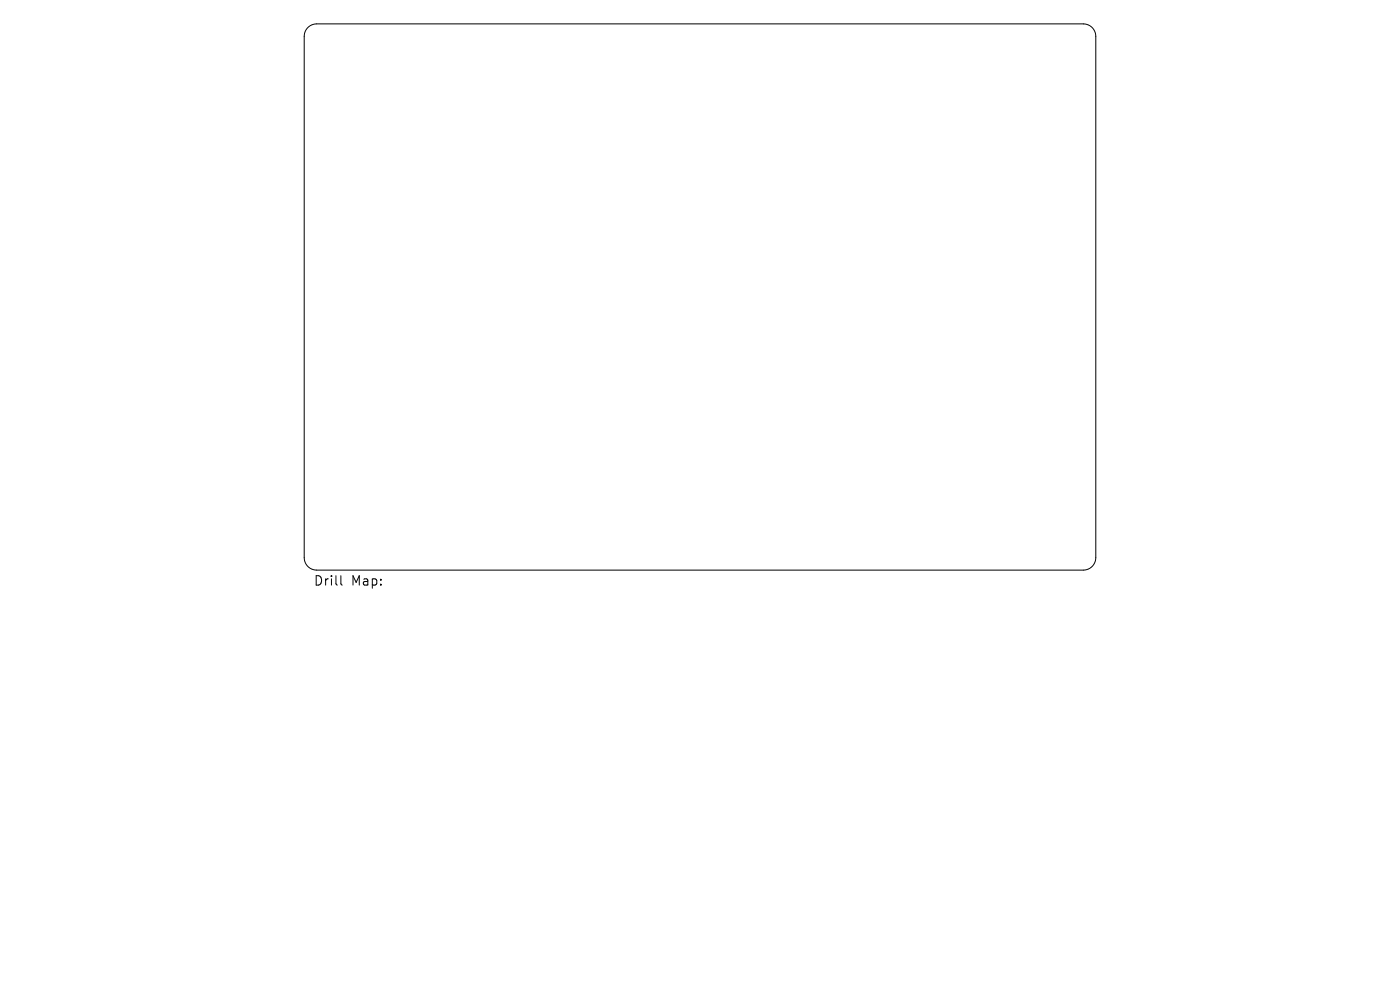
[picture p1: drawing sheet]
<svg xmlns="http://www.w3.org/2000/svg" width="297mm" height="210mm" viewBox="0 0 297 210" stroke-linecap="round" stroke-linejoin="round" font-family="sans-serif">
<defs><g id="words">
<g font-size="2.8">
<text x="66.5" y="124.5">Drill</text>
<text x="74.5" y="124.5">Map:</text>
</g>
</g></defs>
<path d="M65.4 5.7l.7-.4 1.1-.2h162.6a2.64 2.64 0 0 1 2.7 2.6v110.6a2.64 2.64 0 0 1-2.7 2.6h-162.6a2.64 2.64 0 0 1-2.7-2.6v-110.6l.3-1.1zM72.3 122.1v1.7l.3 .3" fill="none" stroke="#000" stroke-width=".21"/>
<use href="#words"/>
</svg>
